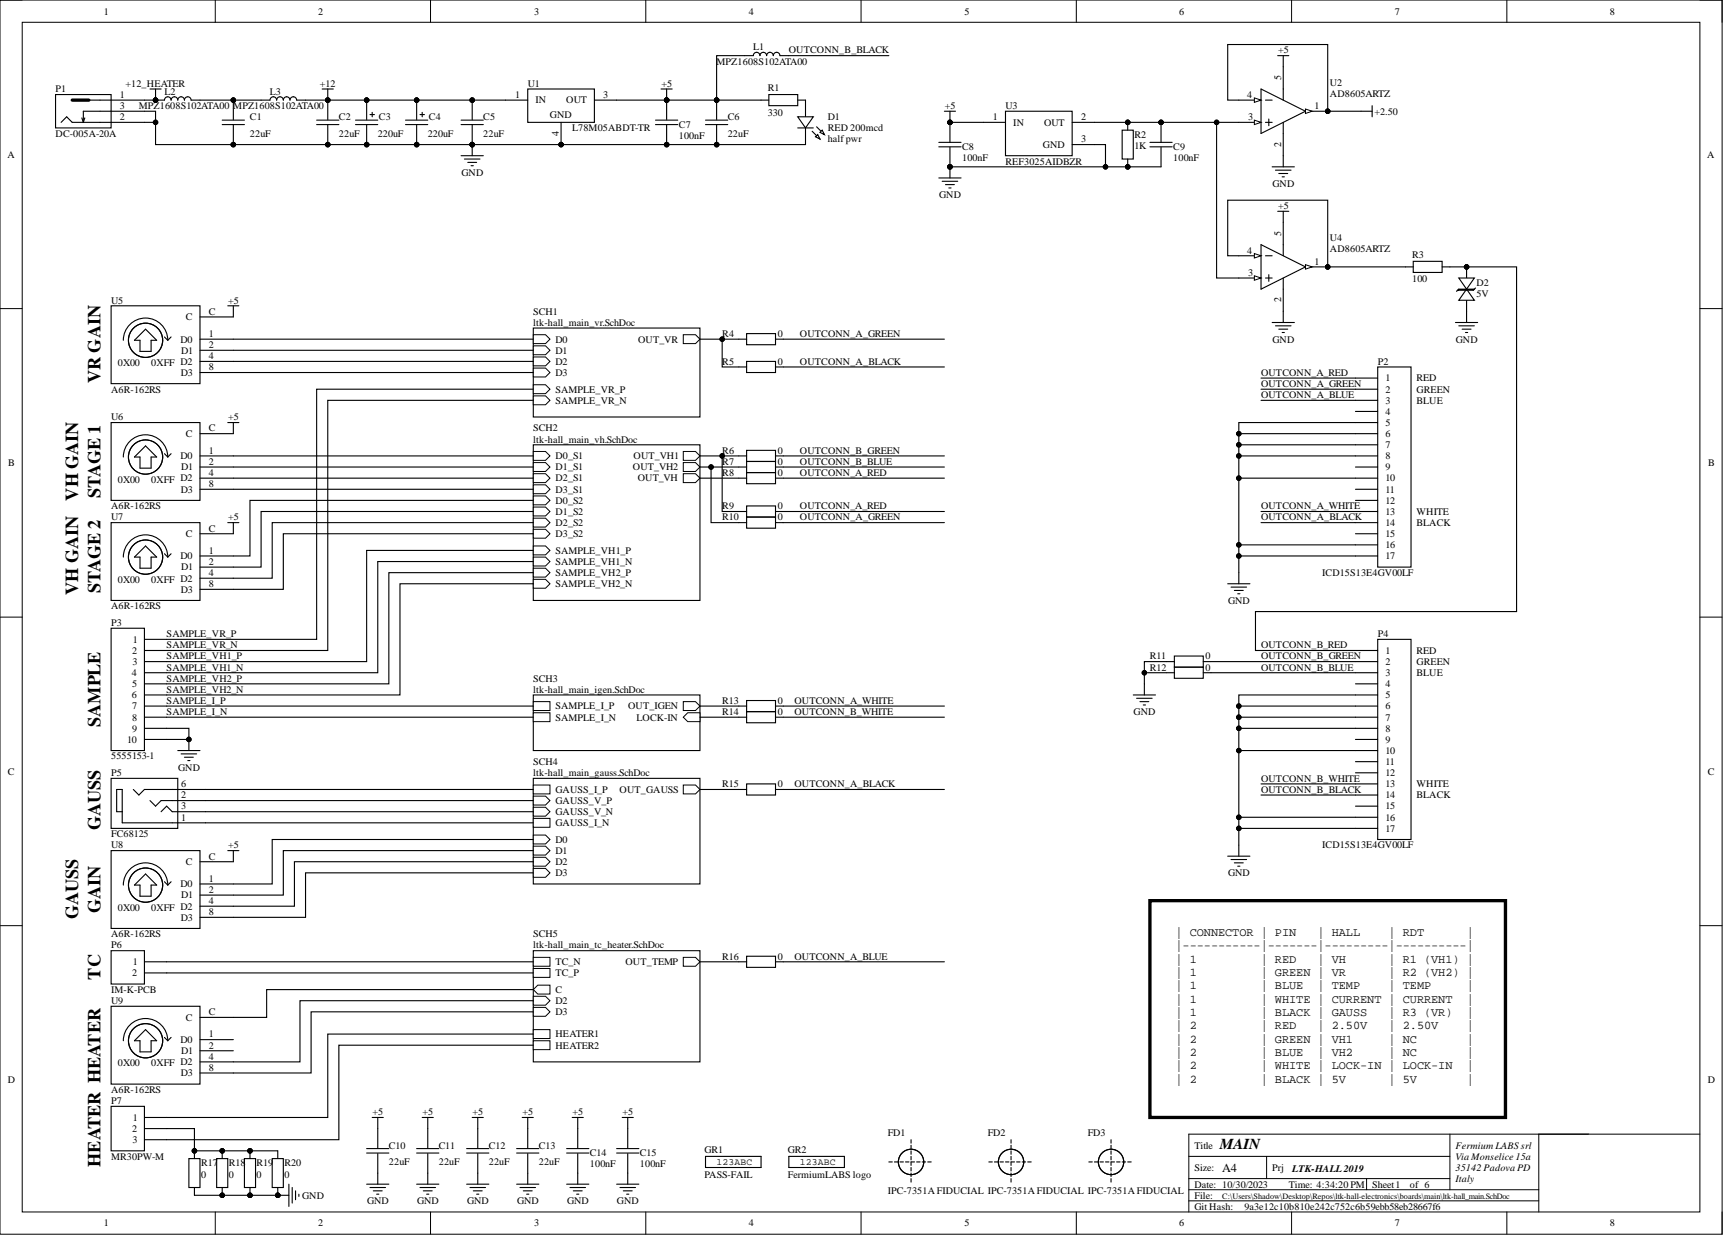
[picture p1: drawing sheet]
<svg xmlns="http://www.w3.org/2000/svg" width="393mm" height="282mm" viewBox="0 0 393 282" stroke-linecap="round" stroke-linejoin="round" font-family="sans-serif">
<defs><g id="words">
<g font-size="4.2">
<text x="22.9" y="87.5" transform="rotate(-90 22.9 87.5)">VR GAIN</text>
<text x="22.9" y="113.7" transform="rotate(-90 22.9 113.7)">STAGE 1</text>
<text x="17.8" y="114.3" transform="rotate(-90 17.8 114.3)">VH GAIN</text>
<text x="17.8" y="135.9" transform="rotate(-90 17.8 135.9)">VH GAIN</text>
<text x="22.9" y="135.4" transform="rotate(-90 22.9 135.4)">STAGE 2</text>
<text x="22.9" y="165.9" transform="rotate(-90 22.9 165.9)">SAMPLE</text>
<text x="22.9" y="189.5" transform="rotate(-90 22.9 189.5)">GAUSS</text>
<text x="17.8" y="209.8" transform="rotate(-90 17.8 209.8)">GAUSS</text>
<text x="22.9" y="208.4" transform="rotate(-90 22.9 208.4)">GAIN</text>
<text x="22.9" y="223.6" transform="rotate(-90 22.9 223.6)">TC</text>
<text x="22.9" y="266.3" transform="rotate(-90 22.9 266.3)">HEATER HEATER</text>
</g>
<text font-size="3.5" x="278.5" y="262.1">MAIN</text>
<text font-size="2.8" x="279" y="267.4">A4</text>
<g font-size="2.7">
<text x="268.4" y="213.6">| CONNECTOR | PIN</text>
<text x="300.8" y="213.6">| HALL</text>
<text x="317" y="213.6">| RDT</text>
<text x="334.8" y="213.6">|</text>
<text x="268.4" y="216.6">|-----------|-------|---------|----------|</text>
<text x="268.4" y="219.7">| 1</text>
<text x="287.8" y="219.7">| RED</text>
<text x="300.8" y="219.7">| VH</text>
<text x="317" y="219.7">| R1 (VH1) |</text>
<text x="268.4" y="222.7">| 1</text>
<text x="268.4" y="225.8">| 1</text>
<text x="287.8" y="222.7">| GREEN | VR</text>
<text x="287.8" y="225.8">| BLUE</text>
<text x="300.8" y="225.8">| TEMP</text>
<text x="317" y="222.7">| R2 (VH2) |</text>
<text x="317" y="225.8">| TEMP</text>
<text x="334.8" y="225.8">|</text>
<text x="268.4" y="228.8">| 1</text>
<text x="268.4" y="231.9">| 1</text>
<text x="287.8" y="228.8">| WHITE | CURRENT | CURRENT</text>
<text x="287.8" y="231.9">| BLACK | GAUSS</text>
<text x="317" y="231.9">| R3 (VR)</text>
<text x="334.8" y="228.8">|</text>
<text x="334.8" y="231.9">|</text>
<text x="268.4" y="234.9">| 2</text>
<text x="268.4" y="238">| 2</text>
<text x="287.8" y="234.9">| RED</text>
<text x="287.8" y="238">| GREEN | VH1</text>
<text x="300.8" y="234.9">| 2.50V</text>
<text x="317" y="234.9">| 2.50V</text>
<text x="317" y="238">| NC</text>
<text x="334.8" y="234.9">|</text>
<text x="334.8" y="238">|</text>
<text x="268.4" y="241">| 2</text>
<text x="268.4" y="244">| 2</text>
<text x="287.8" y="241">| BLUE</text>
<text x="287.8" y="244">| WHITE | LOCK-IN | LOCK-IN</text>
<text x="300.8" y="241">| VH2</text>
<text x="317" y="241">| NC</text>
<text x="334.8" y="241">|</text>
<text x="334.8" y="244">|</text>
<text x="268.4" y="247.1">| 2</text>
<text x="287.8" y="247.1">| BLACK | 5V</text>
<text x="317" y="247.1">| 5V</text>
<text x="334.8" y="247.1">|</text>
</g>
<g font-size="2.3">
<text x="23.7" y="3.3">1</text>
<text x="72.6" y="3.3">2</text>
<text x="121.9" y="3.3">3</text>
<text x="171" y="3.3">4</text>
<text x="220.2" y="3.3">5</text>
<text x="269.2" y="3.3">6</text>
<text x="318.4" y="3.3">7</text>
<text x="367.5" y="3.3">8</text>
<text x="172" y="11.4">L1</text>
<text x="163.6" y="14.7">MPZ1608S102ATA00</text>
<text x="180.1" y="12.2">OUTCONN_B_BLACK</text>
<text x="291.8" y="12.2">+5</text>
<text x="12.7" y="21.1">P1</text>
<text x="27.4" y="22.3">1</text>
<text x="28.7" y="19.8">+12_HEATER</text>
<text x="37.5" y="21.6">L2</text>
<text x="61.6" y="21.6">L3</text>
<text x="73" y="19.8">+12</text>
<text x="117.6" y="22.3">1</text>
<text x="120.5" y="19.8">U1</text>
<text x="122.3" y="23.6">IN</text>
<text x="129.3" y="23.6">OUT</text>
<text x="137.7" y="22.3">3</text>
<text x="151" y="19.8">+5</text>
<text x="175.3" y="20.8">R1</text>
<text x="284.8" y="22.3">4</text>
<text x="292.4" y="18.3" transform="rotate(-90 292.4 18.3)">5</text>
<text x="303.6" y="19.6">U2</text>
<text x="303.6" y="22.1">AD8605ARTZ</text>
<text x="27.4" y="24.9">3</text>
<text x="27.4" y="27.4">2</text>
<text x="31.7" y="24.9">MPZ1608S102ATA00 MPZ1608S102ATA00</text>
<text x="57.1" y="27.4">C1</text>
<text x="77.4" y="27.4">C2</text>
<text x="86.5" y="27.4">C3</text>
<text x="97.9" y="27.4">C4</text>
<text x="110.3" y="27.4">C5</text>
<text x="125.6" y="26.9">GND</text>
<text x="130.6" y="30">L78M05ABDT-TR</text>
<text x="155" y="29.2">C7</text>
<text x="166.1" y="27.4">C6</text>
<text x="175.3" y="26.4">330</text>
<text x="189" y="27.4">D1</text>
<text x="189" y="30">RED 200mcd</text>
<text x="215.7" y="24.9">+5</text>
<text x="226.7" y="27.4">1</text>
<text x="229.5" y="24.9">U3</text>
<text x="231.3" y="28.7">IN</text>
<text x="238.3" y="28.7">OUT</text>
<text x="246.8" y="27.4">2</text>
<text x="284.9" y="27.4">3</text>
<text x="300.1" y="24.9">1</text>
<text x="313.8" y="26.2">+2.50</text>
<text x="1.7" y="36">A</text>
<text x="12.7" y="31.2">DC-005A-20A</text>
<text x="57.1" y="31.2">22uF</text>
<text x="77.4" y="31.2">22uF</text>
<text x="86.2" y="31.2">220uF</text>
<text x="97.7" y="31.2">220uF</text>
<text x="110.3" y="31.2">22uF</text>
<text x="127.6" y="31.1" transform="rotate(-90 127.6 31.1)">4</text>
<text x="155" y="31.7">100nF</text>
<text x="166.1" y="31.2">22uF</text>
<text x="189" y="32.5">halfpwr</text>
<text x="219.7" y="34.3">C8</text>
<text x="238.1" y="33.8">GND</text>
<text x="246.8" y="32.5">3</text>
<text x="259" y="31.5">R2</text>
<text x="259" y="34">1K</text>
<text x="267.8" y="34.3">C9</text>
<text x="292.4" y="33.5" transform="rotate(-90 292.4 33.5)">2</text>
<text x="389.8" y="36">A</text>
<text x="105.3" y="40.1">GND</text>
<text x="219.7" y="36.8">100nF</text>
<text x="229.5" y="37.6">REF3025AIDBZR</text>
<text x="267.8" y="36.8">100nF</text>
<text x="214.4" y="45.2">GND</text>
<text x="290.5" y="42.6">GND</text>
<text x="291.8" y="47.7">+5</text>
<text x="292.4" y="53.8" transform="rotate(-90 292.4 53.8)">5</text>
<text x="284.8" y="57.9">4</text>
<text x="303.6" y="55.1">U4</text>
<text x="303.6" y="57.6">AD8605ARTZ</text>
<text x="322.4" y="58.9">R3</text>
<text x="284.9" y="62.9">3</text>
<text x="300.1" y="60.4">1</text>
<text x="322.4" y="64.5">100</text>
<text x="337.1" y="65.2">D2</text>
<text x="25.4" y="69.3">U5</text>
<text x="47.7" y="71.8">C</text>
<text x="52.1" y="69.3">+5</text>
<text x="121.7" y="71.8">SCH1</text>
<text x="292.4" y="69" transform="rotate(-90 292.4 69)">2</text>
<text x="337.1" y="67.8">5V</text>
<text x="42.4" y="73.1">C</text>
<text x="47.7" y="76.9">1</text>
<text x="121.7" y="74.4">ltk-hall_main_vr.SchDoc</text>
<text x="164.9" y="76.9">R4</text>
<text x="177.5" y="76.9">0</text>
<text x="182.6" y="76.9">OUTCONN_A_GREEN</text>
<text x="26.9" y="83.5">0X00</text>
<text x="34.5" y="83.5">0XFF D2</text>
<text x="41.2" y="78.2">D0</text>
<text x="41.3" y="80.7">D1</text>
<text x="47.7" y="79.4">2</text>
<text x="47.7" y="82">4</text>
<text x="126.8" y="80.7">D1</text>
<text x="126.8" y="83.2">D2</text>
<text x="126.8" y="78.2">D0</text>
<text x="145.7" y="78.2">OUT_VR</text>
<text x="164.9" y="83.2">R5</text>
<text x="177.5" y="83.2">0</text>
<text x="182.6" y="83.2">OUTCONN_A_BLACK</text>
<text x="290.5" y="78.2">GND</text>
<text x="314.5" y="83.2">P2</text>
<text x="332.4" y="78.2">GND</text>
<text x="25.4" y="89.6">A6R-162RS</text>
<text x="41.3" y="85.8">D3</text>
<text x="47.7" y="84.5">8</text>
<text x="126.8" y="89.6">SAMPLE_VR_P</text>
<text x="126.8" y="85.8">D3</text>
<text x="287.9" y="85.8">OUTCONN_A_RED</text>
<text x="287.9" y="88.3">OUTCONN_A_GREEN</text>
<text x="316.3" y="87.1">1</text>
<text x="316.3" y="89.6">2</text>
<text x="323.4" y="89.6">GREEN</text>
<text x="323.4" y="87.1">RED</text>
<text x="25.4" y="95.9">U6</text>
<text x="52.1" y="95.9">+5</text>
<text x="126.8" y="92.1">SAMPLE_VR_N</text>
<text x="287.9" y="90.9">OUTCONN_A_BLUE</text>
<text x="316.3" y="92.1">3</text>
<text x="316.3" y="94.7">4</text>
<text x="323.4" y="92.1">BLUE</text>
<text x="42.4" y="99.7">C</text>
<text x="47.7" y="98.5">C</text>
<text x="121.7" y="98.5">SCH2</text>
<text x="121.7" y="101">ltk-hall_main_vh.SchDoc</text>
<text x="316.3" y="97.2">5</text>
<text x="316.3" y="99.7">6</text>
<text x="1.9" y="106.4">B</text>
<text x="41.2" y="104.8">D0</text>
<text x="41.3" y="107.4">D1</text>
<text x="47.7" y="103.5">1</text>
<text x="47.7" y="106.1">2</text>
<text x="126.8" y="107.4">D1_S1</text>
<text x="126.8" y="104.8">D0_S1</text>
<text x="144.5" y="107.4">OUT_VH2</text>
<text x="144.7" y="104.8">OUT_VH1</text>
<text x="164.9" y="103.5">R6</text>
<text x="164.9" y="106.1">R7</text>
<text x="177.5" y="103.5">0</text>
<text x="177.5" y="106.1">0</text>
<text x="182.6" y="103.5">OUTCONN_B_GREEN</text>
<text x="182.6" y="106.1">OUTCONN_B_BLUE</text>
<text x="316.3" y="102.3">7</text>
<text x="316.3" y="104.8">8</text>
<text x="316.3" y="107.4">9</text>
<text x="389.9" y="106.4">B</text>
<text x="26.9" y="110.1">0X00</text>
<text x="34.5" y="110.1">0XFF D2</text>
<text x="41.3" y="112.4">D3</text>
<text x="47.7" y="108.6">4</text>
<text x="47.7" y="111.2">8</text>
<text x="126.8" y="112.4">D3_S1</text>
<text x="126.8" y="109.9">D2_S1</text>
<text x="145.6" y="109.9">OUT_VH</text>
<text x="164.9" y="108.6">R8</text>
<text x="177.5" y="108.6">0</text>
<text x="182.6" y="108.6">OUTCONN_A_RED</text>
<text x="316.3" y="109.9">10</text>
<text x="316.3" y="112.4">11</text>
<text x="25.4" y="116.2">A6R-162RS</text>
<text x="25.4" y="118.8">U7</text>
<text x="52.1" y="118.8">+5</text>
<text x="126.8" y="117.5">D1_S2</text>
<text x="126.8" y="115">D0_S2</text>
<text x="164.9" y="116.2">R9</text>
<text x="164.9" y="118.8">R10</text>
<text x="177.5" y="116.2">0</text>
<text x="177.5" y="118.8">0</text>
<text x="182.6" y="116.2">OUTCONN_A_RED</text>
<text x="182.6" y="118.8">OUTCONN_A_GREEN</text>
<text x="287.9" y="116.2">OUTCONN_A_WHITE</text>
<text x="287.9" y="118.8">OUTCONN_A_BLACK</text>
<text x="316.3" y="115">12</text>
<text x="316.3" y="117.5">13</text>
<text x="323.4" y="117.5">WHITE</text>
<text x="42.4" y="122.6">C</text>
<text x="47.7" y="121.3">C</text>
<text x="126.8" y="122.6">D3_S2</text>
<text x="126.8" y="120">D2_S2</text>
<text x="316.3" y="120">14</text>
<text x="316.3" y="122.6">15</text>
<text x="316.3" y="125.1">16</text>
<text x="323.4" y="120">BLACK</text>
<text x="41.2" y="127.7">D0</text>
<text x="41.3" y="130.2">D1</text>
<text x="47.7" y="126.4">1</text>
<text x="47.7" y="128.9">2</text>
<text x="47.7" y="131.5">4</text>
<text x="126.8" y="126.4">SAMPLE_VH1_P</text>
<text x="126.8" y="128.9">SAMPLE_VH1_N</text>
<text x="126.8" y="131.5">SAMPLE_VH2_P</text>
<text x="301.8" y="131.5">ICD15S13E4GV00LF</text>
<text x="316.3" y="127.7">17</text>
<text x="26.9" y="133">0X00</text>
<text x="34.5" y="133">0XFF D2</text>
<text x="41.3" y="135.3">D3</text>
<text x="47.7" y="134">8</text>
<text x="126.8" y="134">SAMPLE_VH2_N</text>
<text x="280.4" y="137.8">GND</text>
<text x="25.4" y="142.9">P3</text>
<text x="25.4" y="139.1">A6R-162RS</text>
<text x="30.2" y="149.2">2</text>
<text x="30.4" y="146.7">1</text>
<text x="38" y="148">SAMPLE_VR_N</text>
<text x="38" y="145.4">SAMPLE_VR_P</text>
<text x="287.9" y="148">OUTCONN_B_RED</text>
<text x="314.5" y="145.4">P4</text>
<text x="316.3" y="149.2">1</text>
<text x="323.4" y="149.2">RED</text>
<text x="30.1" y="154.3">4</text>
<text x="30.3" y="151.8">3</text>
<text x="38" y="150.5">SAMPLE_VH1_P</text>
<text x="38" y="153">SAMPLE_VH1_N</text>
<text x="38" y="155.6">SAMPLE_VH2_P</text>
<text x="121.7" y="155.6">SCH3</text>
<text x="262.5" y="150.5">R11</text>
<text x="262.5" y="153">R12</text>
<text x="275.2" y="150.5">0</text>
<text x="275.2" y="153">0</text>
<text x="287.9" y="150.5">OUTCONN_B_GREEN</text>
<text x="287.9" y="153">OUTCONN_B_BLUE</text>
<text x="316.3" y="151.8">2</text>
<text x="316.3" y="154.3">3</text>
<text x="323.4" y="151.8">GREEN</text>
<text x="323.4" y="154.3">BLUE</text>
<text x="30.1" y="159.4">6</text>
<text x="30.2" y="156.8">5</text>
<text x="30.2" y="161.9">7</text>
<text x="38" y="160.6">SAMPLE_I_P</text>
<text x="38" y="158.1">SAMPLE_VH2_N</text>
<text x="121.7" y="158.1">ltk-hall_main_igen.SchDoc</text>
<text x="126.8" y="161.9">SAMPLE_I_P</text>
<text x="143.4" y="161.9">OUT_IGEN</text>
<text x="164.9" y="160.6">R13</text>
<text x="177.5" y="160.6">0</text>
<text x="181.4" y="160.6">OUTCONN_A_WHITE</text>
<text x="316.3" y="156.8">4</text>
<text x="316.3" y="159.4">5</text>
<text x="316.3" y="161.9">6</text>
<text x="30.2" y="164.5">8</text>
<text x="30.2" y="167">9</text>
<text x="38" y="163.2">SAMPLE_I_N</text>
<text x="126.8" y="164.5">SAMPLE_I_N</text>
<text x="145.3" y="164.5">LOCK-IN</text>
<text x="164.9" y="163.2">R14</text>
<text x="177.5" y="163.2">0</text>
<text x="181.4" y="163.2">OUTCONN_B_WHITE</text>
<text x="258.8" y="163.2">GND</text>
<text x="316.3" y="164.5">7</text>
<text x="316.3" y="167">8</text>
<text x="25.4" y="173.3">5555153-1</text>
<text x="29" y="169.5">10</text>
<text x="316.3" y="169.5">9</text>
<text x="316.3" y="172.1">10</text>
<text x="1.8" y="176.8">C</text>
<text x="25.4" y="177.1">P5</text>
<text x="40.7" y="175.9">GND</text>
<text x="41.3" y="179.7">6</text>
<text x="121.7" y="174.6">SCH4</text>
<text x="121.7" y="177.1">ltk-hall_main_gauss.SchDoc</text>
<text x="164.9" y="179.7">R15</text>
<text x="177.5" y="179.7">0</text>
<text x="181.4" y="179.7">OUTCONN_A_BLACK</text>
<text x="287.9" y="178.4">OUTCONN_B_WHITE</text>
<text x="316.3" y="174.6">11</text>
<text x="316.3" y="177.1">12</text>
<text x="316.3" y="179.7">13</text>
<text x="323.4" y="179.7">WHITE</text>
<text x="389.8" y="176.8">C</text>
<text x="41.3" y="182.2">2</text>
<text x="41.3" y="184.8">3</text>
<text x="126.8" y="183.5">GAUSS_V_P</text>
<text x="126.8" y="180.9">GAUSS_I_P</text>
<text x="141.4" y="180.9">OUT_GAUSS</text>
<text x="287.9" y="180.9">OUTCONN_B_BLACK</text>
<text x="316.3" y="182.2">14</text>
<text x="316.3" y="184.8">15</text>
<text x="323.4" y="182.2">BLACK</text>
<text x="25.4" y="191.1">FC68125</text>
<text x="41.3" y="187.3">1</text>
<text x="126.8" y="188.6">GAUSS_I_N</text>
<text x="126.8" y="186">GAUSS_V_N</text>
<text x="316.3" y="187.3">16</text>
<text x="316.3" y="189.8">17</text>
<text x="25.4" y="193.6">U8</text>
<text x="42.4" y="197.4">C</text>
<text x="47.7" y="196.2">C</text>
<text x="52.1" y="193.6">+5</text>
<text x="126.8" y="194.9">D1</text>
<text x="126.8" y="192.4">D0</text>
<text x="126.8" y="197.4">D2</text>
<text x="301.8" y="193.6">ICD15S13E4GV00LF</text>
<text x="41.2" y="202.5">D0</text>
<text x="47.7" y="201.2">1</text>
<text x="47.7" y="203.8">2</text>
<text x="126.8" y="200">D3</text>
<text x="280.4" y="200">GND</text>
<text x="26.9" y="207.8">0X00</text>
<text x="34.5" y="207.8">0XFF D2</text>
<text x="41.3" y="205.1">D1</text>
<text x="47.7" y="206.3">4</text>
<text x="47.7" y="208.9">8</text>
<text x="25.4" y="213.9">A6R-162RS</text>
<text x="41.3" y="210.1">D3</text>
<text x="121.7" y="213.9">SCH5</text>
<text x="25.4" y="216.5">P6</text>
<text x="30.4" y="220.3">1</text>
<text x="121.7" y="216.5">ltk-hall_main_tc_heater.SchDoc</text>
<text x="126.8" y="220.3">TC_N</text>
<text x="142.8" y="220.3">OUT_TEMP</text>
<text x="164.9" y="219">R16</text>
<text x="177.5" y="219">0</text>
<text x="181.4" y="219">OUTCONN_A_BLUE</text>
<text x="25.4" y="226.6">IM-K-PCB</text>
<text x="30.2" y="222.8">2</text>
<text x="126.8" y="222.8">TC_P</text>
<text x="126.8" y="226.6">C</text>
<text x="25.4" y="229.2">U9</text>
<text x="42.4" y="233">C</text>
<text x="47.7" y="231.7">C</text>
<text x="126.8" y="229.2">D2</text>
<text x="126.8" y="231.7">D3</text>
<text x="41.2" y="238">D0</text>
<text x="47.7" y="236.8">1</text>
<text x="47.7" y="239.3">2</text>
<text x="126.8" y="236.8">HEATER1</text>
<text x="126.8" y="239.3">HEATER2</text>
<text x="26.9" y="243.4">0X00</text>
<text x="34.5" y="243.4">0XFF D2</text>
<text x="41.3" y="245.7">D3</text>
<text x="41.3" y="240.6">D1</text>
<text x="47.7" y="241.8">4</text>
<text x="47.7" y="244.4">8</text>
<text x="1.8" y="247.3">D</text>
<text x="25.4" y="249.5">A6R-162RS</text>
<text x="25.4" y="252">P7</text>
<text x="389.8" y="247.3">D</text>
<text x="30.4" y="255.8">1</text>
<text x="85.1" y="254.5">+5</text>
<text x="96.5" y="254.5">+5</text>
<text x="107.9" y="254.5">+5</text>
<text x="119.3" y="254.5">+5</text>
<text x="130.7" y="254.5">+5</text>
<text x="142.1" y="254.5">+5</text>
<text x="30.2" y="258.3">2</text>
<text x="30.3" y="260.9">3</text>
<text x="88.8" y="262.1">C10</text>
<text x="100.2" y="262.1">C11</text>
<text x="111.6" y="262.1">C12</text>
<text x="123" y="262.1">C13</text>
<text x="134.7" y="263.9">C14</text>
<text x="146.1" y="263.9">C15</text>
<text x="160.8" y="263.2">GR1</text>
<text x="179.8" y="263.2">GR2</text>
<text x="202.7" y="259.4">FD1</text>
<text x="225.5" y="259.4">FD2</text>
<text x="248.3" y="259.4">FD3</text>
<text x="272.7" y="262.1">Title</text>
<text x="332.3" y="262.1">Fermium LABS srl</text>
<text x="25.4" y="264.7">MR30PW-M</text>
<text x="45.9" y="266.2">R17</text>
<text x="45.9" y="268.7">0</text>
<text x="52.3" y="266.2">R18</text>
<text x="52.3" y="268.7">0</text>
<text x="58.6" y="266.2">R19</text>
<text x="58.6" y="268.7">0</text>
<text x="64.9" y="266.2">R20</text>
<text x="64.9" y="268.7">0</text>
<text x="88.8" y="266">22uF</text>
<text x="100.2" y="266">22uF</text>
<text x="111.6" y="266">22uF</text>
<text x="123" y="266">22uF</text>
<text x="134.7" y="266.5">100nF</text>
<text x="146.1" y="266.5">100nF</text>
<text x="160.8" y="268.7">PASS-FAIL</text>
<text x="179.8" y="268.7">FermiumLABS logo</text>
<text x="272.7" y="267.2">Size:</text>
<text x="290.4" y="267.2">Prj</text>
<text x="295" y="267.5">LTK-HALL2019</text>
<text x="332.3" y="264.7">Via Monselice 15a</text>
<text x="332.3" y="267.2">35142 Padova PD</text>
<text x="332.3" y="269.8">Italy</text>
<text x="69" y="273.6">GND</text>
<text x="83.8" y="274.8">GND</text>
<text x="95.2" y="274.8">GND</text>
<text x="106.6" y="274.8">GND</text>
<text x="118" y="274.8">GND</text>
<text x="129.4" y="274.8">GND</text>
<text x="140.9" y="274.8">GND</text>
<text x="202.7" y="272.6">IPC-7351AFIDUCIAL IPC-7351AFIDUCIAL IPC-7351AFIDUCIAL</text>
<text x="272.7" y="271">Date: 10/30/2023</text>
<text x="272.7" y="273.6">File:</text>
<text x="294.2" y="271">Time: 4:34:20 PM</text>
<text x="313.2" y="271">Sheet1</text>
<text x="321.9" y="271">of 6</text>
<text x="23.7" y="279.9">1</text>
<text x="72.6" y="279.9">2</text>
<text x="121.9" y="279.9">3</text>
<text x="171" y="279.9">4</text>
<text x="220.2" y="279.9">5</text>
<text x="269.2" y="279.9">6</text>
<text x="272.7" y="276.1">Git Hash:</text>
<text x="284.1" y="276.1">9a3e12c10b810e242c752c6b59ebb58eb28667f6</text>
<text x="318.4" y="279.9">7</text>
<text x="367.5" y="279.9">8</text>
</g>
<g font-size="2.2">
<text x="163.6" y="265.8">123ABC</text>
<text x="182.6" y="265.8">123ABC</text>
</g>
<text font-size="1.9" x="279" y="273.7">C:\Users\Shadow\Desktop\Repos\ltk-hall-electronics\boards\main\ltk-hall_main.SchDoc</text>
</g></defs>
<g fill="none" stroke="#000" stroke-width=".23">
<path d="M0 0h393.1v281.7h-393.1zM0 0h5.1M5.1 5.1h383v271.5h-383zM49.1 0v5.1M98.3 0v5.1M147.4 0v5.1M196.6 0v5.1M245.7 0v5.1M294.9 0v5.1M344 0v5.1M388.1 0h5v5.1M0 70.4h5.1"/>
<path d="M388.1 70.4h5M0 140.9h5.1M388.1 140.9h5M0 211.3h5.1M388.1 211.3h5M331 258.9v12.6M351.3 258.9v17.7M388.1 258.9h-116.7v17.7M49.1 276.6v5.1M98.3 276.6v5.1M147.4 276.6v5.1M196.6 276.6v5.1"/>
<path d="M245.7 276.6v5.1M271.4 263.9h59.6M271.4 271.5h79.9M271.4 269h59.6M271.4 274.1h79.9M289.2 263.9v5.1M294.9 276.6v5.1M312 269v2.5M344 276.6v5.1M393.1 276.6v5.1"/>
<circle cx="216.9" cy="38.1" r=".51"/>
<circle cx="216.9" cy="27.9" r=".51"/>
<circle cx="257.4" cy="38.1" r=".51"/>
<circle cx="257.4" cy="27.9" r=".51"/>
<circle cx="265.1" cy="27.9" r=".51"/>
<circle cx="303.1" cy="25.4" r=".51"/>
</g>
<g fill="none" stroke="#000" stroke-width=".25">
<path d="M214.3 32.5h5.1M214.3 33.5h5.1M216.9 27.9v4.5M216.9 33.6v4.5M224.5 27.9h5M229.5 25.4h15.3v10.1h-15.3zM244.8 27.9h5M244.8 33h5M256.2 29.7h2.5v6.6h-2.5zM257.4 27.9v1.8M257.4 36.3v1.8M262.5 32.5h5.1"/>
<path d="M262.5 33.5h5.1M265.1 27.9v4.5M265.1 33.6v4.5M298 25.4h5.1M25.4 143.4h7.6v27.9h-7.6zM33 145.9h5M33 148.5h5M33 151h5M33 153.5h5M33 156.1h5M33 158.6h5M33 161.2h5"/>
<path d="M33 163.7h5M33 166.2h5M33 168.8h5"/>
</g>
<g fill="#000">
<circle cx="216.9" cy="38.1" r=".51"/>
<circle cx="216.9" cy="27.9" r=".51"/>
<circle cx="257.4" cy="38.1" r=".51"/>
<circle cx="257.4" cy="27.9" r=".51"/>
<circle cx="265.1" cy="27.9" r=".51"/>
<circle cx="303.1" cy="25.4" r=".51"/>
</g>
<path d="M298 24.9l1.6 .5-1.6 .5z" fill="#fff"/>
<g fill="none" stroke="#000" stroke-width=".23">
<path d="M298 24.9l1.6 .5-1.6 .5z"/>
<circle cx="303.1" cy="25.4" r=".51"/>
</g>
<circle cx="303.1" cy="25.4" r=".51" fill="#000"/>
<path d="M282.8 27.9h5.1M293 30.5v5" fill="none" stroke="#000" stroke-width=".25"/>
<path d="M286.4 27.4l1.5 .5-1.5 .5z" fill="#fff"/>
<path d="M286.4 27.4l1.5 .5-1.5 .5z" fill="none" stroke="#000" stroke-width=".23"/>
<path d="M282.8 22.9h5.1" fill="none" stroke="#000" stroke-width=".25"/>
<path d="M286.4 22.3l1.5 .6-1.5 .5z" fill="#fff"/>
<g fill="none" stroke="#000" stroke-width=".23">
<path d="M286.4 22.3l1.5 .6-1.5 .5z"/>
<circle cx="216.9" cy="27.9" r=".51"/>
<circle cx="303.1" cy="60.9" r=".51"/>
</g>
<g fill="none" stroke="#000" stroke-width=".25">
<path d="M291.7 12.7h2.5M293 12.7v10.2M215.6 25.4h2.5M216.9 25.4v2.5M287.9 20.3l10.1 5.1-10.1 5.1zM288.9 22.9h1.5M288.9 27.9h1.5M289.7 27.2v1.5M290.4 38.1h5.1M291.2 38.8h3.5M291.9 39.6h2.1M293 27.9v2.6"/>
<path d="M293 35.5v2.6M310.7 25.4h2.5M313.2 24.1v2.6M292.7 40.4h.5M298 60.9h5.1"/>
</g>
<g fill="#000">
<circle cx="216.9" cy="27.9" r=".51"/>
<circle cx="303.1" cy="60.9" r=".51"/>
</g>
<path d="M298 60.4l1.6 .5-1.6 .5z" fill="#fff"/>
<g fill="none" stroke="#000" stroke-width=".23">
<path d="M298 60.4l1.6 .5-1.6 .5z"/>
<circle cx="303.1" cy="60.9" r=".51"/>
</g>
<circle cx="303.1" cy="60.9" r=".51" fill="#000"/>
<path d="M282.8 63.5h5.1M293 66v5.1" fill="none" stroke="#000" stroke-width=".25"/>
<path d="M286.4 62.9l1.5 .6-1.5 .5z" fill="#fff"/>
<path d="M286.4 62.9l1.5 .6-1.5 .5z" fill="none" stroke="#000" stroke-width=".23"/>
<path d="M282.8 58.4h5.1" fill="none" stroke="#000" stroke-width=".25"/>
<path d="M286.4 57.9l1.5 .5-1.5 .5z" fill="#fff"/>
<g fill="none" stroke="#000" stroke-width=".23">
<path d="M286.4 57.9l1.5 .5-1.5 .5z"/>
<circle cx="216.9" cy="38.1" r=".51"/>
<circle cx="334.8" cy="60.9" r=".51"/>
<circle cx="43.1" cy="168.8" r=".51"/>
</g>
<g fill="none" stroke="#000" stroke-width=".25">
<path d="M216.9 38.1v2.5M214.3 40.6h5.1M215.1 41.4h3.5M215.8 42.1h2.1M216.6 42.9h.5M287.9 55.8l10.1 5.1-10.1 5.1zM288.9 58.4h1.5M291.7 48.2h2.5M293 48.2v10.2M322.6 59.6h6.6v2.6h-6.6zM288.9 63.5h1.5M289.7 62.7v1.5"/>
<path d="M290.4 73.6h5.1M291.2 74.4h3.5M291.9 75.1h2.1M292.7 75.9h.5M293 63.5v2.5M293 71.1v2.5M320.9 60.9h1.7M329.2 60.9h1.8M334.8 60.9v3.8M334.8 67.3v3.8M40.6 171.3h5.1M41.3 172.1h3.6"/>
<path d="M42.1 172.8h2M42.9 173.6h.5M43.1 168.8v2.5"/>
</g>
<g fill="#000">
<circle cx="216.9" cy="38.1" r=".51"/>
<circle cx="334.8" cy="60.9" r=".51"/>
<circle cx="43.1" cy="168.8" r=".51"/>
</g>
<path d="M334.8 66l1.8 2.5h-3.6z" fill="#fff"/>
<path d="M334.8 66l1.8 2.5h-3.6z" fill="none" stroke="#000" stroke-width=".25"/>
<path d="M333 63.5h3.6l-1.8 2.5z" fill="#fff"/>
<path d="M333 63.5h3.6l-1.8 2.5z" fill="none" stroke="#000" stroke-width=".25"/>
<path d="M333 66h3.6l-.3 .2h-3.5z" fill-rule="evenodd" fill="#fff"/>
<g fill="none" stroke="#000" stroke-width=".25">
<path d="M115.4 22.9h5.1M120.5 20.3h15.2v7.6h-15.2zM128.1 27.9v5.1M135.7 22.9h5.1M149.6 27.4h5.1M149.6 28.4h5.1M152.2 22.9v4.4M152.2 28.6v4.4M332.3 73.6h5M333 66h3.6l-.3 .2h-3.5zM333 66l-.5 .5M333 74.4h3.6"/>
<path d="M333.8 75.1h2M334.6 75.9h.5M334.8 71.1v2.5M336.8 65.7l-.5 .5M309.4 86.3h5.1M309.4 88.8h5.1M309.4 91.4h5.1M309.4 93.9h5.1M309.4 96.4h5.1M309.4 99h5.1M314.5 83.8h7.6v45.6h-7.6zM309.4 101.5h5.1"/>
<path d="M309.4 104.1h5.1M309.4 106.6h5.1M309.4 109.1h5.1M309.4 111.7h5.1M309.4 114.2h5.1M309.4 116.7h5.1M309.4 119.3h5.1M309.4 121.8h5.1M309.4 124.4h5.1M309.4 126.9h5.1"/>
</g>
<g fill="#000">
<circle cx="128.1" cy="33" r=".51"/>
<circle cx="152.2" cy="22.9" r=".51"/>
<circle cx="152.2" cy="33" r=".51"/>
</g>
<g fill="none" stroke="#000" stroke-width=".23">
<circle cx="128.1" cy="33" r=".51"/>
<circle cx="152.2" cy="22.9" r=".51"/>
<circle cx="152.2" cy="33" r=".51"/>
</g>
<path d="M12.7 21.6h12.7v7.6h-12.7z" fill-rule="evenodd" fill="#fff"/>
<g fill="none" stroke="#000" stroke-width=".25">
<path d="M12.7 21.6h12.7v7.6h-12.7zM14 27.9l1.2-1.2 1.3 1.2h16.5M16.5 22.9h16.5M18.7 26.9l.3 1M19.4 26.9l-.4 1M33 25.4h-14v2.5M35.5 22.9h2a.76 .76 0 0 1 .8-.8 .76 .76 0 0 1 .8 .8 .76 .76 0 0 1 .7-.8 .76 .76 0 0 1 .8 .8 .76 .76 0 0 1 .7-.8 .76 .76 0 0 1 .8 .8 .76 .76 0 0 1 .8-.8 .76 .76 0 0 1 .7 .8h2.1M50.7 27.4h5.1M50.7 28.4h5.1M53.3 22.9v4.4M53.3 28.6v4.4M59.6 22.9h2a.76 .76 0 0 1 .8-.8 .76 .76 0 0 1 .8 .8 .76 .76 0 0 1 .7-.8 .76 .76 0 0 1 .8 .8 .76 .76 0 0 1 .7-.8 .76 .76 0 0 1 .8 .8 .76 .76 0 0 1 .8-.8 .76 .76 0 0 1 .7 .8h2.1"/>
<path d="M72.3 27.4h5.1M72.3 28.4h5.1M73.6 20.3h2.5M74.8 20.3v7M74.8 28.6v4.4M81.2 27.4h5M81.2 28.4h5M83.7 22.9v4.4M83.7 28.6v4.4M84.5 26.2h1M85 25.6v1.1M92.6 27.4h5.1"/>
<path d="M92.6 28.4h5.1M95.1 22.9v4.4M95.1 28.6v4.4M95.9 26.2h1M96.4 25.6v1.1M105.3 35.5h5M105.3 27.4h5M105.3 28.4h5M106 36.3h3.6M106.8 37.1h2M107.5 37.8h.6M107.8 22.9v4.4"/>
<path d="M107.8 28.6v6.9M150.9 20.3h2.6M152.2 20.3v2.6M161.1 27.4h5M161.1 28.4h5M163.6 22.9v4.4M163.6 28.6v4.4M173.7 22.9h1.8M175.5 21.6h6.6v2.5h-6.6zM182.1 22.9h1.8v3.8M183.9 29.2v3.8M280.3 133.2h5"/>
<path d="M281 134h3.6M281.8 134.8h2M282.6 135.5h.5M282.8 130.7v2.5M309.4 148.5h5.1M309.4 151h5.1M309.4 153.5h5.1M309.4 156.1h5.1M309.4 158.6h5.1M314.5 145.9h7.6v45.7h-7.6zM309.4 161.2h5.1M309.4 163.7h5.1"/>
<path d="M309.4 166.2h5.1M309.4 168.8h5.1M309.4 171.3h5.1M309.4 173.8h5.1M309.4 176.4h5.1M309.4 178.9h5.1M309.4 181.5h5.1M309.4 184h5.1M309.4 186.5h5.1M309.4 189.1h5.1M161.1 263.9h12.6v2.6h-12.6zM180.1 263.9h12.7v2.6h-12.7z"/>
</g>
<path d="M16.5 22.9h3.8" fill="none" stroke="#000" stroke-width=".76"/>
<g fill="#000">
<circle cx="35.5" cy="22.9" r=".51"/>
<circle cx="53.3" cy="22.9" r=".51"/>
<circle cx="53.3" cy="33" r=".51"/>
<circle cx="74.8" cy="22.9" r=".51"/>
<circle cx="74.8" cy="33" r=".51"/>
<circle cx="83.7" cy="22.9" r=".51"/>
<circle cx="83.7" cy="33" r=".51"/>
<circle cx="95.1" cy="22.9" r=".51"/>
<circle cx="95.1" cy="33" r=".51"/>
<circle cx="107.8" cy="22.9" r=".51"/>
<circle cx="107.8" cy="33" r=".51"/>
<circle cx="152.2" cy="22.9" r=".51"/>
<circle cx="163.6" cy="22.9" r=".51"/>
<circle cx="163.6" cy="33" r=".51"/>
</g>
<g fill="none" stroke="#000" stroke-width=".23">
<circle cx="35.5" cy="22.9" r=".51"/>
<circle cx="53.3" cy="22.9" r=".51"/>
<circle cx="53.3" cy="33" r=".51"/>
<circle cx="74.8" cy="22.9" r=".51"/>
<circle cx="74.8" cy="33" r=".51"/>
<circle cx="83.7" cy="22.9" r=".51"/>
<circle cx="83.7" cy="33" r=".51"/>
<circle cx="95.1" cy="22.9" r=".51"/>
<circle cx="95.1" cy="33" r=".51"/>
<circle cx="107.8" cy="22.9" r=".51"/>
<circle cx="107.8" cy="33" r=".51"/>
<circle cx="152.2" cy="22.9" r=".51"/>
<circle cx="163.6" cy="22.9" r=".51"/>
<circle cx="163.6" cy="33" r=".51"/>
</g>
<path d="M182.1 26.7h3.6l-1.8 2.5z" fill="#fff"/>
<path d="M182.1 26.7h3.6l-1.8 2.5zM182.1 29.2h3.6M185.4 30l1.8 1.7M186.4 28.9l1.8 1.8" fill="none" stroke="#000" stroke-width=".25"/>
<path d="M186.7 30.7l.5 1-1-.5z" fill="#fff"/>
<path d="M186.7 30.7l.5 1-1-.5z" fill="none" stroke="#000" stroke-width=".25"/>
<path d="M187.7 29.7l.5 1-1-.5z" fill="#fff"/>
<g fill="none" stroke="#000" stroke-width=".25">
<path d="M187.7 29.7l.5 1-1-.5zM121.7 158.6h38.1v12.7h-38.1zM202.9 265.2h.8M204.2 265.2h.8M205.5 265.2h.7M206.7 265.2h.8M208 260.1v.8M208 261.4v.8M208 262.7v.7M208 263.9v.8M208 266.5v.8M208 267.7v.8"/>
<path d="M208 269v.8M208.8 265.2h-.8v.8M209.3 265.2h.7M210.5 265.2h.8M211.8 265.2h.8M225.7 265.2h.8M227 265.2h.8M228.3 265.2h.8M229.5 265.2h.8M230.8 260.1v.8M230.8 261.4v.8M230.8 262.7v.7"/>
<path d="M230.8 263.9v.8M230.8 266.5v.8M230.8 267.7v.8M230.8 269v.8M231.6 265.2h-.8v.8M232.1 265.2h.8M233.4 265.2h.7M234.6 265.2h.8M248.6 265.2h.8M249.8 265.2h.8M251.1 265.2h.8M252.4 265.2h.8"/>
<path d="M253.6 260.1v.8M253.6 261.4v.8M253.6 262.7v.7M253.6 263.9v.8M253.6 266.5v.8M253.6 267.7v.8M253.6 269v.8M254.4 265.2h-.8v.8M254.9 265.2h.8M256.2 265.2h.8M257.4 265.2h.8"/>
<circle cx="208" cy="265.2" r="2.9"/>
<circle cx="230.8" cy="265.2" r="2.9"/>
<circle cx="253.6" cy="265.2" r="2.9"/>
</g>
<path d="M156 160.1h2.8l1 1.1-1 1h-2.8z" fill-rule="evenodd" fill="#fff"/>
<path d="M156 160.1h2.8l1 1.1-1 1h-2.8z" fill="none" stroke="#000" stroke-width=".23"/>
<path d="M121.7 160.1h3.9v2.1h-3.9z" fill-rule="evenodd" fill="#fff"/>
<path d="M121.7 160.1h3.9v2.1h-3.9z" fill="none" stroke="#000" stroke-width=".23"/>
<path d="M121.7 162.7h3.9v2h-3.9z" fill-rule="evenodd" fill="#fff"/>
<path d="M121.7 162.7h3.9v2h-3.9z" fill="none" stroke="#000" stroke-width=".23"/>
<path d="M157 162.7h2.8v2h-2.8l-1-1z" fill-rule="evenodd" fill="#fff"/>
<path d="M157 162.7h2.8v2h-2.8l-1-1z" fill="none" stroke="#000" stroke-width=".23"/>
<path d="M121.7 177.6h38.1v24.2h-38.1z" fill="none" stroke="#000" stroke-width=".25"/>
<path d="M156 179.2h2.8l1 1-1 1h-2.8z" fill-rule="evenodd" fill="#fff"/>
<path d="M156 179.2h2.8l1 1-1 1h-2.8z" fill="none" stroke="#000" stroke-width=".23"/>
<path d="M121.7 181.7h2.8l1.1 1-1.1 1h-2.8z" fill-rule="evenodd" fill="#fff"/>
<path d="M121.7 181.7h2.8l1.1 1-1.1 1h-2.8z" fill="none" stroke="#000" stroke-width=".23"/>
<path d="M121.7 186.8h3.9v2h-3.9z" fill-rule="evenodd" fill="#fff"/>
<path d="M121.7 186.8h3.9v2h-3.9z" fill="none" stroke="#000" stroke-width=".23"/>
<path d="M121.7 184.2h2.8l1.1 1.1-1.1 1h-2.8z" fill-rule="evenodd" fill="#fff"/>
<path d="M121.7 184.2h2.8l1.1 1.1-1.1 1h-2.8z" fill="none" stroke="#000" stroke-width=".23"/>
<path d="M121.7 179.2h3.9v2h-3.9z" fill-rule="evenodd" fill="#fff"/>
<path d="M121.7 179.2h3.9v2h-3.9z" fill="none" stroke="#000" stroke-width=".23"/>
<path d="M121.7 193.1h2.8l1.1 1-1.1 1.1h-2.8z" fill-rule="evenodd" fill="#fff"/>
<path d="M121.7 193.1h2.8l1.1 1-1.1 1.1h-2.8z" fill="none" stroke="#000" stroke-width=".23"/>
<path d="M121.7 190.6h2.8l1.1 1-1.1 1h-2.8z" fill-rule="evenodd" fill="#fff"/>
<path d="M121.7 190.6h2.8l1.1 1-1.1 1h-2.8z" fill="none" stroke="#000" stroke-width=".23"/>
<path d="M121.7 195.7h2.8l1.1 1-1.1 1h-2.8z" fill-rule="evenodd" fill="#fff"/>
<path d="M121.7 195.7h2.8l1.1 1-1.1 1h-2.8z" fill="none" stroke="#000" stroke-width=".23"/>
<path d="M121.7 198.2h2.8l1.1 1-1.1 1h-2.8z" fill-rule="evenodd" fill="#fff"/>
<path d="M121.7 198.2h2.8l1.1 1-1.1 1h-2.8z" fill="none" stroke="#000" stroke-width=".23"/>
<path d="M121.7 101.5h38.1v35.5h-38.1z" fill="none" stroke="#000" stroke-width=".25"/>
<path d="M121.7 124.6h2.8l1.1 1-1.1 1h-2.8z" fill-rule="evenodd" fill="#fff"/>
<path d="M121.7 124.6h2.8l1.1 1-1.1 1h-2.8z" fill="none" stroke="#000" stroke-width=".23"/>
<path d="M121.7 127.1h2.8l1.1 1.1-1.1 1h-2.8z" fill-rule="evenodd" fill="#fff"/>
<path d="M121.7 127.1h2.8l1.1 1.1-1.1 1h-2.8z" fill="none" stroke="#000" stroke-width=".23"/>
<path d="M121.7 129.7h2.8l1.1 1-1.1 1h-2.8z" fill-rule="evenodd" fill="#fff"/>
<path d="M121.7 129.7h2.8l1.1 1-1.1 1h-2.8z" fill="none" stroke="#000" stroke-width=".23"/>
<path d="M121.7 132.2h2.8l1.1 1-1.1 1.1h-2.8z" fill-rule="evenodd" fill="#fff"/>
<path d="M121.7 132.2h2.8l1.1 1-1.1 1.1h-2.8z" fill="none" stroke="#000" stroke-width=".23"/>
<path d="M156 103h2.8l1 1.1-1 1h-2.8z" fill-rule="evenodd" fill="#fff"/>
<path d="M156 103h2.8l1 1.1-1 1h-2.8z" fill="none" stroke="#000" stroke-width=".23"/>
<path d="M156 105.6h2.8l1 1-1 1h-2.8z" fill-rule="evenodd" fill="#fff"/>
<path d="M156 105.6h2.8l1 1-1 1h-2.8z" fill="none" stroke="#000" stroke-width=".23"/>
<path d="M156 108.1h2.8l1 1-1 1h-2.8z" fill-rule="evenodd" fill="#fff"/>
<path d="M156 108.1h2.8l1 1-1 1h-2.8z" fill="none" stroke="#000" stroke-width=".23"/>
<path d="M121.7 105.6h2.8l1.1 1-1.1 1h-2.8z" fill-rule="evenodd" fill="#fff"/>
<path d="M121.7 105.6h2.8l1.1 1-1.1 1h-2.8z" fill="none" stroke="#000" stroke-width=".23"/>
<path d="M121.7 110.7h2.8l1.1 1-1.1 1h-2.8z" fill-rule="evenodd" fill="#fff"/>
<path d="M121.7 110.7h2.8l1.1 1-1.1 1h-2.8z" fill="none" stroke="#000" stroke-width=".23"/>
<path d="M121.7 115.7h2.8l1.1 1-1.1 1.1h-2.8z" fill-rule="evenodd" fill="#fff"/>
<path d="M121.7 115.7h2.8l1.1 1-1.1 1.1h-2.8z" fill="none" stroke="#000" stroke-width=".23"/>
<path d="M121.7 120.8h2.8l1.1 1-1.1 1h-2.8z" fill-rule="evenodd" fill="#fff"/>
<path d="M121.7 120.8h2.8l1.1 1-1.1 1h-2.8z" fill="none" stroke="#000" stroke-width=".23"/>
<path d="M121.7 113.2h2.8l1.1 1-1.1 1h-2.8z" fill-rule="evenodd" fill="#fff"/>
<path d="M121.7 113.2h2.8l1.1 1-1.1 1h-2.8z" fill="none" stroke="#000" stroke-width=".23"/>
<path d="M121.7 108.1h2.8l1.1 1-1.1 1h-2.8z" fill-rule="evenodd" fill="#fff"/>
<path d="M121.7 108.1h2.8l1.1 1-1.1 1h-2.8z" fill="none" stroke="#000" stroke-width=".23"/>
<path d="M121.7 118.3h2.8l1.1 1-1.1 1h-2.8z" fill-rule="evenodd" fill="#fff"/>
<path d="M121.7 118.3h2.8l1.1 1-1.1 1h-2.8z" fill="none" stroke="#000" stroke-width=".23"/>
<path d="M121.7 103h2.8l1.1 1.1-1.1 1h-2.8z" fill-rule="evenodd" fill="#fff"/>
<path d="M121.7 103h2.8l1.1 1.1-1.1 1h-2.8z" fill="none" stroke="#000" stroke-width=".23"/>
<path d="M121.7 217h38.1v25.4h-38.1z" fill="none" stroke="#000" stroke-width=".25"/>
<path d="M156 218.5h2.8l1 1-1 1h-2.8z" fill-rule="evenodd" fill="#fff"/>
<path d="M156 218.5h2.8l1 1-1 1h-2.8z" fill="none" stroke="#000" stroke-width=".23"/>
<path d="M121.7 218.5h3.9v2h-3.9z" fill-rule="evenodd" fill="#fff"/>
<path d="M121.7 218.5h3.9v2h-3.9z" fill="none" stroke="#000" stroke-width=".23"/>
<path d="M121.7 221h3.9v2.1h-3.9z" fill-rule="evenodd" fill="#fff"/>
<path d="M121.7 221h3.9v2.1h-3.9z" fill="none" stroke="#000" stroke-width=".23"/>
<path d="M121.7 227.4h2.8l1.1 1-1.1 1h-2.8z" fill-rule="evenodd" fill="#fff"/>
<path d="M121.7 227.4h2.8l1.1 1-1.1 1h-2.8z" fill="none" stroke="#000" stroke-width=".23"/>
<path d="M121.7 229.9h2.8l1.1 1-1.1 1.1h-2.8z" fill-rule="evenodd" fill="#fff"/>
<path d="M121.7 229.9h2.8l1.1 1-1.1 1.1h-2.8z" fill="none" stroke="#000" stroke-width=".23"/>
<path d="M122.8 224.8h2.8v2.1h-2.8l-1.1-1z" fill-rule="evenodd" fill="#fff"/>
<path d="M122.8 224.8h2.8v2.1h-2.8l-1.1-1z" fill="none" stroke="#000" stroke-width=".23"/>
<path d="M121.7 235h3.9v2h-3.9z" fill-rule="evenodd" fill="#fff"/>
<path d="M121.7 235h3.9v2h-3.9z" fill="none" stroke="#000" stroke-width=".23"/>
<path d="M121.7 237.5h3.9v2.1h-3.9z" fill-rule="evenodd" fill="#fff"/>
<path d="M121.7 237.5h3.9v2.1h-3.9z" fill="none" stroke="#000" stroke-width=".23"/>
<path d="M121.7 74.9h38.1v20.3h-38.1z" fill="none" stroke="#000" stroke-width=".25"/>
<path d="M121.7 87.8h2.8l1.1 1-1.1 1h-2.8z" fill-rule="evenodd" fill="#fff"/>
<path d="M121.7 87.8h2.8l1.1 1-1.1 1h-2.8z" fill="none" stroke="#000" stroke-width=".23"/>
<path d="M121.7 90.4h2.8l1.1 1-1.1 1h-2.8z" fill-rule="evenodd" fill="#fff"/>
<path d="M121.7 90.4h2.8l1.1 1-1.1 1h-2.8z" fill="none" stroke="#000" stroke-width=".23"/>
<path d="M156 76.4h2.8l1 1-1 1h-2.8z" fill-rule="evenodd" fill="#fff"/>
<path d="M156 76.4h2.8l1 1-1 1h-2.8z" fill="none" stroke="#000" stroke-width=".23"/>
<path d="M121.7 78.9h2.8l1.1 1-1.1 1.1h-2.8z" fill-rule="evenodd" fill="#fff"/>
<path d="M121.7 78.9h2.8l1.1 1-1.1 1.1h-2.8z" fill="none" stroke="#000" stroke-width=".23"/>
<path d="M121.7 81.5h2.8l1.1 1-1.1 1h-2.8z" fill-rule="evenodd" fill="#fff"/>
<path d="M121.7 81.5h2.8l1.1 1-1.1 1h-2.8z" fill="none" stroke="#000" stroke-width=".23"/>
<path d="M121.7 76.4h2.8l1.1 1-1.1 1h-2.8z" fill-rule="evenodd" fill="#fff"/>
<path d="M121.7 76.4h2.8l1.1 1-1.1 1h-2.8z" fill="none" stroke="#000" stroke-width=".23"/>
<path d="M121.7 84h2.8l1.1 1-1.1 1h-2.8z" fill-rule="evenodd" fill="#fff"/>
<path d="M121.7 84h2.8l1.1 1-1.1 1h-2.8z" fill="none" stroke="#000" stroke-width=".23"/>
<g fill="none" stroke="#000" stroke-width=".25">
<path d="M169.9 12.7h2.1a.76 .76 0 0 1 .7-.8 .76 .76 0 0 1 .8 .8 .76 .76 0 0 1 .8-.8 .76 .76 0 0 1 .7 .8 .76 .76 0 0 1 .8-.8 .76 .76 0 0 1 .7 .8 .76 .76 0 0 1 .8-.8 .76 .76 0 0 1 .8 .8h2M25.4 69.8h20.3v17.8h-20.3zM28.2 77.7a5.1 5.1 0 0 1 5-5.1 5.1 5.1 0 0 1 5.1 5.1M33.2 75.1l2.6 2.6h-1.3v2.5h-2.5v-2.5h-1.3zM37.5 76.9l.8 .8M39.1 76.9l-.8 .8M45.7 77.4h7.6M45.7 79.9h7.6M52 69.8h2.5M53.3 69.8v2.5h-7.6M168.7 77.4h1.7M170.4 76.1h6.6v2.6h-6.6z"/>
<path d="M177 77.4h1.8M25.4 96.4h20.3v17.8h-20.3zM45.7 82.5h7.6M45.7 85h7.6M52 96.4h2.5M53.3 96.4v2.6h-7.6M168.7 83.8h1.7M170.4 82.5h6.6v2.5h-6.6zM177 83.8h1.8M25.4 119.3h20.3v17.7h-20.3zM28.2 104.3a5.1 5.1 0 0 1 5-5.1 5.1 5.1 0 0 1 5.1 5.1M33.2 101.8l2.6 2.5h-1.3v2.5h-2.5v-2.5h-1.3z"/>
<path d="M37.5 103.5l.8 .8M39.1 103.5l-.8 .8M45.7 104.1h7.6M45.7 106.6h7.6M45.7 109.1h7.6M45.7 111.7h7.6M52 119.3h2.5M53.3 119.3v2.5h-7.6M168.7 104.1h1.7M168.7 106.6h1.7M168.7 109.1h1.7M168.7 119.3h1.7"/>
<path d="M168.7 116.7h1.7M170.4 102.8h6.6v2.5h-6.6zM170.4 105.3h6.6v2.6h-6.6zM170.4 107.9h6.6v2.5h-6.6zM170.4 115.5h6.6v2.5h-6.6zM170.4 118h6.6v2.6h-6.6zM177 104.1h1.8M177 106.6h1.8M177 109.1h1.8M177 119.3h1.8M177 116.7h1.8M28.2 127.1a5.1 5.1 0 0 1 5-5 5.1 5.1 0 0 1 5.1 5"/>
<path d="M33.2 124.6l2.6 2.5h-1.3v2.6h-2.5v-2.6h-1.3zM37.5 126.4l.8 .7M39.1 126.4l-.8 .7M45.7 126.9h7.6M45.7 129.4h7.6M45.7 132h7.6M45.7 134.5h7.6M170.4 159.9h6.6v2.5h-6.6zM25.4 177.6h15.2v11.5h-15.2zM168.7 161.2h1.7M170.4 178.9h6.6v2.6h-6.6zM177 161.2h1.8"/>
<path d="M25.4 194.1h20.3v17.8h-20.3zM27.9 185.3h-1.3v-5.1h1.3v7.6h19M30.4 180.2l1.3 1.3 1.3-1.3h13.9M33.2 199.5l2.6 2.5h-1.3v2.5h-2.5v-2.5h-1.3zM34.2 182.7l1.3 1.3 1.3-1.3h10.1M36.8 185.3l1.2-1.3 1.3 1.3h7.6M52 194.1h2.5M53.3 194.1v2.6h-7.6M168.7 180.2h1.7M177 180.2h1.8M280.3 195.4h5M281 196.2h3.6"/>
<path d="M281.8 196.9h2M282.6 197.7h.5M282.8 192.9v2.5M25.4 217h7.6v7.6h-7.6zM28.2 202a5.1 5.1 0 0 1 5-5.1 5.1 5.1 0 0 1 5.1 5.1M33 219.5h5M37.5 201.2l.8 .8M39.1 201.2l-.8 .8M45.7 201.8h7.6M45.7 204.3h7.6M45.7 206.8h7.6M45.7 209.4h7.6"/>
<path d="M168.7 219.5h1.7M170.4 218.2h6.6v2.6h-6.6zM177 219.5h1.8M25.4 229.7h20.3v17.7h-20.3zM28.2 237.5a5.1 5.1 0 0 1 5-5 5.1 5.1 0 0 1 5.1 5M33 222.1h5M33.2 235l2.6 2.5h-1.3v2.6h-2.5v-2.6h-1.3zM37.5 236.8l.8 .7M39.1 236.8l-.8 .7M45.7 237.3h7.6M45.7 239.8h7.6M45.7 232.2h7.6"/>
<path d="M25.4 252.5h7.6v10.2h-7.6zM33 255h5M33 257.6h5M45.7 242.4h7.6M45.7 244.9h7.6M33 260.1h5"/>
<circle cx="33.2" cy="77.7" r="3.9"/>
<circle cx="33.2" cy="104.3" r="3.9"/>
<circle cx="33.2" cy="127.1" r="3.9"/>
<circle cx="33.2" cy="202" r="3.9"/>
<circle cx="33.2" cy="237.5" r="3.9"/>
</g>
<path d="M262.5 205.6h81.2v49.4h-81.2z" fill-rule="evenodd" fill="#fff"/>
<path d="M262.5 205.6h81.2v49.4h-81.2z" fill="none" stroke="#000" stroke-width=".76"/>
<g fill="none" stroke="#000" stroke-width=".25">
<path d="M169.9 12.7h-6.3v10.2M180.1 12.7h22.8M33 25.4h2.5v7.6h148.4M33 27.9h2.5M34.2 20.3h2.6M35.5 20.3v2.6h-2.5M45.7 22.9h13.9M69.8 22.9h45.6M140.8 22.9h32.9M216.9 27.9h7.6M249.8 33h2.6v5.1h-35.5M249.8 27.9h33"/>
<path d="M252.4 38.1h12.7M277.7 27.9v35.6h5.1M282.8 22.9h-2.5v-12.7h22.8v15.2h7.6M282.8 58.4h-2.5v-12.7h22.8v15.2h17.8M53.3 77.4h68.4M53.3 79.9h68.4M159.8 77.4h8.9M164.9 77.4v6.4h3.8M178.8 77.4h36.8M331 60.9h15.2v78.7h-59.6v8.9h22.8M53.3 82.5h68.4M53.3 85h68.4"/>
<path d="M121.7 91.4h-46.9v57.1h-36.8M121.7 88.8h-49.4v57.1h-34.3M178.8 83.8h36.8M282.8 99h26.6M287.9 91.4h21.5M287.9 88.8h21.5M287.9 86.3h21.5M309.4 96.4h-26.6v12.7M53.3 104.1h68.4M53.3 106.6h68.4M53.3 109.1h68.4M53.3 111.7h68.4"/>
<path d="M121.7 114.2h-64.6v12.7h-3.8M121.7 116.7h-62.1v12.7h-6.3M121.7 119.3h-59.6v12.7h-8.8M159.8 106.6h8.9M159.8 104.1h8.9M159.8 109.1h8.9M162.3 106.6v12.7h6.4M164.9 104.1v12.6h3.8M178.8 104.1h36.8M178.8 106.6h36.8M178.8 109.1h36.8M178.8 119.3h36.8"/>
<path d="M178.8 116.7h36.8M282.8 101.5h26.6M282.8 104.1h26.6M287.9 119.3h21.5M287.9 116.7h21.5M309.4 109.1h-26.6v21.6M121.7 121.8h-57v12.7h-11.4M121.7 125.6h-38v25.4h-45.7M121.7 128.2h-35.5v25.3h-48.2M121.7 130.7h-32.9v25.4h-50.8M121.7 133.2h-30.4v25.4h-53.3M282.8 126.9h26.6"/>
<path d="M282.8 124.4h26.6M258.7 158.6h5.1M259.5 159.4h3.5M268.1 149.7h6.6v2.6h-6.6zM268.1 152.3h6.6v2.5h-6.6zM268.1 153.5h-6.8v5.1M268.1 151h-6.8v2.5M274.7 151h34.7M274.7 153.5h34.7M309.4 158.6h-26.6v12.7M38 166.2h5.1v2.6h-5.1M38 163.7h83.7"/>
<path d="M38 161.2h83.7M159.8 163.7h10.6M159.8 161.2h8.9M170.4 162.4h6.6v2.6h-6.6zM177 163.7h38.6M178.8 161.2h36.8M260.2 160.1h2.1M261 160.9h.5M282.8 163.7h26.6M282.8 161.2h26.6M282.8 166.2h26.6M287.9 178.9h21.5"/>
<path d="M309.4 171.3h-26.6v21.6M46.9 180.2h74.8M46.9 182.7h74.8M46.9 185.3h74.8M46.9 187.8h74.8M121.7 191.6h-59.6v10.2h-8.8M121.7 194.1h-57v10.2h-11.4M121.7 196.7h-54.5v10.1h-13.9M121.7 199.2h-51.9v10.2h-16.5M159.8 180.2h8.9M178.8 180.2h36.8M282.8 189.1h26.6"/>
<path d="M282.8 186.5h26.6M287.9 181.5h21.5M38 219.5h83.7M159.8 219.5h8.9M178.8 219.5h36.8M38 222.1h83.7M121.7 228.4h-53.2v14h-15.2M121.7 238.5h-44.3v21.6h-39.4M121.7 225.9h-60.8v6.3h-7.6M121.7 236h-46.9v19h-36.8M121.7 230.9h-50.7v14h-17.7M38 257.6h6.4v5.1h19v1.7"/>
<path d="M85 255h2.5M86.2 255v7M96.4 255h2.5M97.7 255v7M107.8 255h2.5M109.1 255v7M119.2 255h2.5M120.5 255v7M130.6 255h2.6M131.9 255v7M142 255h2.6M143.3 255v7"/>
<path d="M43.1 264.4h2.6v6.6h-2.6zM44.4 271v1.8h19M44.4 262.7v1.7M49.5 264.4h2.5v6.6h-2.5zM50.7 262.7v1.7M50.7 271v1.8M55.8 264.4h2.5v6.6h-2.5zM57.1 262.7v1.7M57.1 271v1.8M62.1 264.4h2.6v6.6h-2.6zM63.4 271v1.8M63.4 272.8h2.5"/>
<path d="M65.9 270.3v5M66.7 271v3.6M67.5 271.8v2M68.2 272.6v.5M83.7 270.3h5.1M83.7 262.1h5.1M83.7 263.2h5.1M84.5 271h3.5M85.2 271.8h2.1M86 272.6h.5M86.2 263.3v7M95.1 270.3h5.1"/>
<path d="M95.1 262.1h5.1M95.1 263.2h5.1M95.9 271h3.5M96.6 271.8h2.1M97.4 272.6h.5M97.7 263.3v7M106.5 270.3h5.1M106.5 262.1h5.1M106.5 263.2h5.1M107.3 271h3.5M108.1 271.8h2M108.8 272.6h.5"/>
<path d="M109.1 263.3v7M117.9 270.3h5.1M117.9 262.1h5.1M117.9 263.2h5.1M118.7 271h3.6M119.5 271.8h2M120.2 272.6h.5M120.5 263.3v7M129.4 270.3h5M129.4 262.1h5M129.4 263.2h5M130.1 271h3.6"/>
<path d="M130.9 271.8h2M131.6 272.6h.5M131.9 263.3v7M140.8 270.3h5M140.8 262.1h5M140.8 263.2h5M141.5 271h3.6M142.3 271.8h2M143.1 272.6h.5M143.3 263.3v7"/>
</g>
<g fill="#000">
<circle cx="35.5" cy="22.9" r=".51"/>
<circle cx="35.5" cy="27.9" r=".51"/>
<circle cx="53.3" cy="22.9" r=".51"/>
<circle cx="53.3" cy="33" r=".51"/>
<circle cx="74.8" cy="22.9" r=".51"/>
<circle cx="74.8" cy="33" r=".51"/>
<circle cx="83.7" cy="22.9" r=".51"/>
<circle cx="83.7" cy="33" r=".51"/>
<circle cx="95.1" cy="22.9" r=".51"/>
<circle cx="95.1" cy="33" r=".51"/>
<circle cx="107.8" cy="22.9" r=".51"/>
<circle cx="107.8" cy="33" r=".51"/>
<circle cx="128.1" cy="33" r=".51"/>
<circle cx="152.2" cy="22.9" r=".51"/>
<circle cx="152.2" cy="33" r=".51"/>
<circle cx="163.6" cy="22.9" r=".51"/>
<circle cx="163.6" cy="33" r=".51"/>
<circle cx="216.9" cy="38.1" r=".51"/>
<circle cx="216.9" cy="27.9" r=".51"/>
<circle cx="252.4" cy="38.1" r=".51"/>
<circle cx="257.4" cy="38.1" r=".51"/>
<circle cx="257.4" cy="27.9" r=".51"/>
<circle cx="265.1" cy="27.9" r=".51"/>
<circle cx="277.7" cy="27.9" r=".51"/>
<circle cx="303.1" cy="25.4" r=".51"/>
<circle cx="164.9" cy="77.4" r=".51"/>
<circle cx="303.1" cy="60.9" r=".51"/>
<circle cx="334.8" cy="60.9" r=".51"/>
<circle cx="282.8" cy="99" r=".51"/>
<circle cx="162.3" cy="106.6" r=".51"/>
<circle cx="164.9" cy="104.1" r=".51"/>
<circle cx="282.8" cy="109.1" r=".51"/>
<circle cx="282.8" cy="104.1" r=".51"/>
<circle cx="282.8" cy="101.5" r=".51"/>
<circle cx="282.8" cy="124.4" r=".51"/>
<circle cx="282.8" cy="126.9" r=".51"/>
<circle cx="261.3" cy="153.5" r=".51"/>
<circle cx="43.1" cy="168.8" r=".51"/>
<circle cx="282.8" cy="171.3" r=".51"/>
<circle cx="282.8" cy="163.7" r=".51"/>
<circle cx="282.8" cy="166.2" r=".51"/>
<circle cx="282.8" cy="161.2" r=".51"/>
<circle cx="282.8" cy="189.1" r=".51"/>
<circle cx="282.8" cy="186.5" r=".51"/>
<circle cx="44.4" cy="262.7" r=".51"/>
<circle cx="50.7" cy="272.8" r=".51"/>
<circle cx="50.7" cy="262.7" r=".51"/>
<circle cx="57.1" cy="272.8" r=".51"/>
<circle cx="57.1" cy="262.7" r=".51"/>
<circle cx="63.4" cy="272.8" r=".51"/>
</g>
<g fill="none" stroke="#000" stroke-width=".23">
<circle cx="35.5" cy="22.9" r=".51"/>
<circle cx="35.5" cy="27.9" r=".51"/>
<circle cx="53.3" cy="22.9" r=".51"/>
<circle cx="53.3" cy="33" r=".51"/>
<circle cx="74.8" cy="22.9" r=".51"/>
<circle cx="74.8" cy="33" r=".51"/>
<circle cx="83.7" cy="22.9" r=".51"/>
<circle cx="83.7" cy="33" r=".51"/>
<circle cx="95.1" cy="22.9" r=".51"/>
<circle cx="95.1" cy="33" r=".51"/>
<circle cx="107.8" cy="22.9" r=".51"/>
<circle cx="107.8" cy="33" r=".51"/>
<circle cx="128.1" cy="33" r=".51"/>
<circle cx="152.2" cy="22.9" r=".51"/>
<circle cx="152.2" cy="33" r=".51"/>
<circle cx="163.6" cy="22.9" r=".51"/>
<circle cx="163.6" cy="33" r=".51"/>
<circle cx="216.9" cy="38.1" r=".51"/>
<circle cx="216.9" cy="27.9" r=".51"/>
<circle cx="252.4" cy="38.1" r=".51"/>
<circle cx="257.4" cy="38.1" r=".51"/>
<circle cx="257.4" cy="27.9" r=".51"/>
<circle cx="265.1" cy="27.9" r=".51"/>
<circle cx="277.7" cy="27.9" r=".51"/>
<circle cx="303.1" cy="25.4" r=".51"/>
<circle cx="164.9" cy="77.4" r=".51"/>
<circle cx="303.1" cy="60.9" r=".51"/>
<circle cx="334.8" cy="60.9" r=".51"/>
<circle cx="282.8" cy="99" r=".51"/>
<circle cx="162.3" cy="106.6" r=".51"/>
<circle cx="164.9" cy="104.1" r=".51"/>
<circle cx="282.8" cy="109.1" r=".51"/>
<circle cx="282.8" cy="104.1" r=".51"/>
<circle cx="282.8" cy="101.5" r=".51"/>
<circle cx="282.8" cy="124.4" r=".51"/>
<circle cx="282.8" cy="126.9" r=".51"/>
<circle cx="261.3" cy="153.5" r=".51"/>
<circle cx="43.1" cy="168.8" r=".51"/>
<circle cx="282.8" cy="171.3" r=".51"/>
<circle cx="282.8" cy="163.7" r=".51"/>
<circle cx="282.8" cy="166.2" r=".51"/>
<circle cx="282.8" cy="161.2" r=".51"/>
<circle cx="282.8" cy="189.1" r=".51"/>
<circle cx="282.8" cy="186.5" r=".51"/>
<circle cx="44.4" cy="262.7" r=".51"/>
<circle cx="50.7" cy="272.8" r=".51"/>
<circle cx="50.7" cy="262.7" r=".51"/>
<circle cx="57.1" cy="272.8" r=".51"/>
<circle cx="57.1" cy="262.7" r=".51"/>
<circle cx="63.4" cy="272.8" r=".51"/>
</g>
<use href="#words"/>
</svg>
